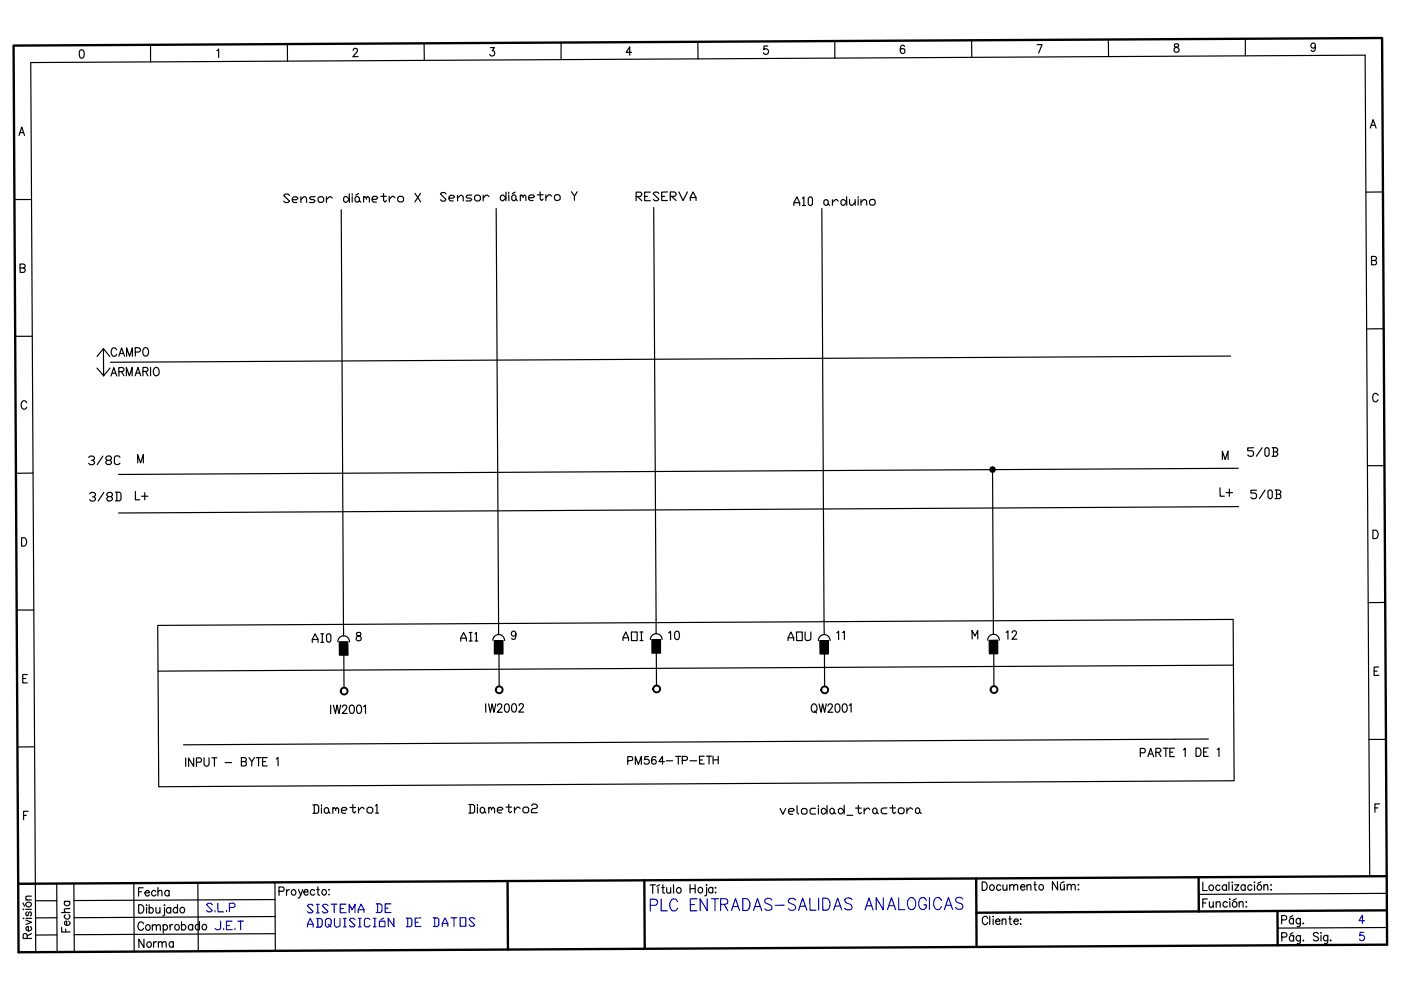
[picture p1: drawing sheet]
<svg xmlns="http://www.w3.org/2000/svg" width="297mm" height="210mm" viewBox="0 0 297 210" stroke-linecap="round" stroke-linejoin="round" font-family="sans-serif">
<!-- layer: Caddy_1 -->
<g fill="none" stroke="#00f" stroke-width=".25">
<path d="M137.9 192h1a.66 .66 0 0 0 .5-.7 .66 .66 0 0 0-.5-.7h-1v2.6M140.2 190.6v2.5h1.3M143.6 191.2a.83 .83 0 0 0-1-.6 .83 .83 0 0 0-.6 1 1.15 1.15 0 0 0 1.1 1.5l.6-.6M146.3 191.8h.9M147.8 190.6h-1.5l.1 2.5h1.4M149.9 190.6v2.5l-1.5-2.5 .1 2.5M150.8 190.6h1.6M151.6 190.6v2.5M152.8 191.7l1.3-.1a.61 .61 0 0 0 0-.9l-1.3-.1v2.5M153.5 191.7l.8 1.4M155.1 193.1l.9-2.6 .8 2.6M155.4 192.2h1.1"/>
<path d="M157.5 190.5a1.37 1.37 0 0 1 1.5 .8 1.37 1.37 0 0 1-.4 1.6l-1.1 .2zM159.8 193.1l.8-2.6 .9 2.6M160.1 192.2h1.1M163.7 190.9a.82 .82 0 0 0-.9-.5 .82 .82 0 0 0-.7 .7l.2 .4 .9 .3a.62 .62 0 0 1 .2 1.1 1.01 1.01 0 0 1-1.3-.2M166.3 191.9l-2 .1M168.7 190.8a.84 .84 0 0 0-.9-.4 .84 .84 0 0 0-.7 .7l.2 .3 .9 .4a.64 .64 0 0 1 .5 .6 .64 .64 0 0 1-.6 .6l-.7-.1-.2-.3M170.7 192.1l-1 .1M171.1 193l-.9-2.6-.9 2.6M171.7 190.4v2.6h1.3M173.6 190.4v2.6M174.4 190.4a1.37 1.37 0 0 1 1.5 .8 1.37 1.37 0 0 1-.3 1.6l-1.1 .2zM178.1 192.1h-1"/>
<path d="M178.5 192.9l-.9-2.5-.9 2.6M180.6 190.8a.82 .82 0 0 0-.8-.4 .82 .82 0 0 0-.7 .6l.2 .4 .9 .3a.63 .63 0 0 1 .4 .7 .63 .63 0 0 1-.5 .5h-.4l-.6-.3M183.4 192.9l.8-2.5 .9 2.5M183.7 192.1h1.1M187.3 190.3v2.6l-1.5-2.6v2.6M188.2 192.9l.8-2.6 .9 2.6M188.5 192h1.1M190.5 190.3v2.6h1.4M192.6 190.7l.4-.4a1.24 1.24 0 0 1 1.1 1.9 .85 .85 0 0 1-1.1 .6 .85 .85 0 0 1-.6-.9zM196.4 190.9a.81 .81 0 0 0-1.2-.5 1.56 1.56 0 0 0 .3 2.4 .82 .82 0 0 0 .9-.9h-.5M197.1 190.3v2.5M199.6 190.9a.85 .85 0 0 0-1-.6 .85 .85 0 0 0-.6 1l.2 1.2 .4 .3a.84 .84 0 0 0 1-.6"/>
<path d="M200.6 192h1M202 192.8l-.9-2.5-.9 2.5M204.1 190.6a.82 .82 0 0 0-.8-.4 .82 .82 0 0 0-.7 .7l.2 .3 .9 .4a.64 .64 0 0 1 .4 .6 .64 .64 0 0 1-.5 .6h-.4l-.6-.4M289.1 197.7h-.7l-.1 .7a.58 .58 0 0 1 .9 0 .58 .58 0 0 1-.1 .9 .58 .58 0 0 1-.9-.2M289.3 195.2h-1.2l.8-1.2v1.8"/>
</g>
<g fill="none" stroke="#000" stroke-width=".25">
<path d="M17 10.6h.4a1.07 1.07 0 0 1 0 1.7h-.2a1.28 1.28 0 0 1-.2-1.7zM31.9 9.5v3.6M46 10.7l.4-.3v1.8M60.9 9.3l.1 3.7M74.9 10.7l.3-.4h.4l.2 .3-.1 .3-.9 1.1h1.1M89.9 9.2l.1 3.6M104 10.1h.8l-.4 .7a.55 .55 0 0 1 .4 .8 .55 .55 0 0 1-1-.1M119 9v3.6M133.9 11.1h-1.1l.7-1.2v1.8M148 8.9v3.6M162.8 9.8h-.8l-.1 .7a.58 .58 0 0 1 .9 0 .58 .58 0 0 1-.1 .8 .58 .58 0 0 1-.8-.1M177 8.7v3.6"/>
<path d="M191.8 9.8l-.5-.2a1 1 0 0 0 .1 1.8 .52 .52 0 0 0 .5-.6 .52 .52 0 0 0-.5-.5 .52 .52 0 0 0-.5 .5M206 8.5v3.7M219.9 9.5h1l-.7 1.7M235 8.4v3.6M249 9.4v.5l.2 .1a.57 .57 0 0 1 .8 .5 .57 .57 0 0 1-.7 .6 .52 .52 0 0 1-.4-.6 .52 .52 0 0 1 .4-.5l.5-.1 .1-.4a.57 .57 0 0 0-.9-.1zM264 8.2v3.6M278.9 9.7a.51 .51 0 0 1-.7 .4 .51 .51 0 0 1-.3-.7 .51 .51 0 0 1 .8-.2l.2 .5a.8 .8 0 0 1-.6 1.2l-.3-.3M4 28.7l.6-1.8 .6 1.8M4.2 28.1h.8M290.5 27.1l.6-1.7 .7 1.7M290.7 26.6h.8M3.1 42.3h3.6"/>
<path d="M4.2 56h.8l.2 .1 .1 .4-.3 .3a.47 .47 0 0 1 .4 .5 .47 .47 0 0 1-.4 .5h-.7zM4.2 56.8h.8M290.8 54.4h.7l.3 .1v.4l-.3 .3a.47 .47 0 0 1 .4 .5 .47 .47 0 0 1-.4 .4h-.7zM291.5 55.2l-.7 .1M293.2 40.7h-3.6M3.2 71.3h3.7M23.5 79.7l.6-1.8 .7 1.8M23.8 79.1h.7M24.7 74.2a.57 .57 0 0 0-.8-.4 1.1 1.1 0 0 0 .1 1.7 .54 .54 0 0 0 .7-.4M25.2 75.5l.6-1.7 .6 1.7M25.2 78.8h.7l.3-.2v-.5l-.3-.2h-.7v1.8M25.4 74.9h.8"/>
<path d="M25.7 78.8l.6 .9M26.8 79.7v-1.8l.6 1.8 .6-1.8v1.8M26.8 75.5v-1.7l.7 1.7 .6-1.7v1.7M28.7 74.6h.7a.45 .45 0 0 0 .4-.3 .45 .45 0 0 0-.2-.5l-.9-.1v1.8M28.7 79.7l.6-1.8 .5 1.8M28.9 79.1h.7M30.3 78.8l.9-.1 .2-.3-.2-.4-.9-.1v1.8M30.6 73.8a.8 .8 0 0 1 .9 .3 .8 .8 0 0 1-.1 1 .59 .59 0 0 1-.7 .4 .59 .59 0 0 1-.4-.7v-.4zM30.9 78.8l.5 .9M31.9 77.9v1.8M32.8 78a.83 .83 0 0 1 1 .4 .83 .83 0 0 1-.2 1 .68 .68 0 0 1-.9 .1 .68 .68 0 0 1-.2-.9zM293.4 69.7h-3.6"/>
<path d="M5.6 85.4a.59 .59 0 0 0-.7-.4 .59 .59 0 0 0-.4 .7v.4a.61 .61 0 0 0 .5 .7 .61 .61 0 0 0 .7-.5M29.2 98.1v-1.7l.6 1.7 .6-1.7v1.7M259.2 97.4v-1.8l.6 1.8 .5-1.8 .1 1.8M289.9 98.7h3.6M292.2 83.8a.57 .57 0 0 0-.9-.3 1.14 1.14 0 0 0 .2 1.7h.3l.4-.4M4.6 114a.91 .91 0 0 1 1.1 .9 .91 .91 0 0 1-1.1 .9zM7 100.3h-3.6M28.7 104.2v1.8h.9M30 105.2h1.4M30.7 104.5v1.5M258.7 103.4v1.8h.9M260 104.5h1.3"/>
<path d="M260.6 103.7v1.5M291.1 112.4a.91 .91 0 0 1 1.1 .9 .91 .91 0 0 1-1.1 .9zM3.6 129.3h3.6M75.6 134.2v.5l.2 .1a.63 .63 0 0 1 .7 .2 .63 .63 0 0 1 0 .7 .54 .54 0 0 1-.9-.1 .54 .54 0 0 1 .4-.8l.5-.1v-.4a.57 .57 0 0 0-.9-.1zM109.4 134.4a.49 .49 0 0 1-.3 .5 .49 .49 0 0 1-.6-.2v-.6l.3-.3a.99 .99 0 0 1 .6 .8 .99 .99 0 0 1-.5 1l-.4-.1v-.2M141.8 134.2l.4-.4v1.8M143.3 133.9l.3-.1a1.13 1.13 0 0 1 0 1.8h-.1a1.17 1.17 0 0 1-.2-1.7zM177.4 134.2l.4-.4v1.8M178.6 134.1l.4-.3v1.8M213.3 134.1l.4-.4v1.8M214.6 134.2l.3-.5h.3l.3 .4-.2 .6-.8 .8h1.1M293.7 127.7l-3.6 .1"/>
<path d="M4.8 143.9h.7M5.8 143h-1v1.8h1M7.3 158.3l-3.6 .1M70.1 149.5v1.8M72.2 149.5l-.3 1.8-.4-1.8-.4 1.8-.4-1.8M72.6 149.9l.3-.4h.3l.3 .3-.2 .6-.7 .9h1M74.3 149.6l.4-.1a1.07 1.07 0 0 1 0 1.8h-.2a1.28 1.28 0 0 1-.2-1.7zM75.8 149.6l.4-.1a1.07 1.07 0 0 1 0 1.8h-.2a1.28 1.28 0 0 1-.2-1.7zM77.1 149.8l.4-.3v1.8M103 149.2v1.8M103.6 149.2l.4 1.8 .4-1.8 .3 1.8 .4-1.8M105.5 149.7l.3-.5 .5 .1 .1 .3-.2 .6-.8 .8h1.1"/>
<path d="M107.1 149.3a.5 .5 0 0 1 .8 .2l.1 .5a.78 .78 0 0 1-.6 1 1.23 1.23 0 0 1-.3-1.7zM108.7 149.3l.4-.1a1.13 1.13 0 0 1 0 1.8h-.2a1.17 1.17 0 0 1-.2-1.7zM110.1 149.6v-.2l.3-.2 .4 .1 .2 .2-.3 .6-.7 .9h1M172.1 149.5a.69 .69 0 0 1 .9-.1 .69 .69 0 0 1 .2 .9 .62 .62 0 0 1-.6 .7 .62 .62 0 0 1-.6-.7zM172.7 150.7l.4 .5M173.7 149.2l.4 1.8 .3-1.8 .4 1.8 .4-1.8M175.6 149.7l.3-.5h.3l.3 .4-.2 .6-.8 .8h1.1M177.2 149.3l.4-.1a1.07 1.07 0 0 1 0 1.8h-.1a1.28 1.28 0 0 1-.3-1.7zM178.8 149.3a.51 .51 0 0 1 .7 .2 .93 .93 0 0 1-.5 1.5 1.28 1.28 0 0 1-.2-1.7zM180 149.5l.4-.3 .1 1.8M241.8 159.6h.6a.47 .47 0 0 0 .4-.5 .47 .47 0 0 0-.4-.4h-.6v1.8M243.6 159.9h.7"/>
<path d="M245.1 159.5h.6l.3-.1v-.6l-.3-.2-.6 .1v1.8M245.6 159.5l.5 .9M246.6 158.6h1.1M247.2 158.6v1.8M248 159.5h.6M249 158.6h-1v1.8h1M250.9 159l.4-.4v1.8M253.6 158.6a.91 .91 0 0 1 1.1 .9 .91 .91 0 0 1-1.1 .9zM255.2 159.4h.6M256.2 158.6h-1v1.8h1M258.1 158.9l.3-.3v1.8M290.2 156.8h3.7"/>
<path d="M291.3 142.3h.7M292.3 141.4h-1v1.8h1.1M5.6 172.9h-.6M6 172h-1v1.8M39.4 160.7v1.8M41.1 160.7v1.8l-1.1-1.8v1.8M41.7 161.6h.6a.47 .47 0 0 0 .4-.3 .47 .47 0 0 0-.1-.5l-.9-.1v1.8M43.3 160.7v1.3a.53 .53 0 0 0 .5 .5 .53 .53 0 0 0 .5-.6v-1.2M44.9 160.7h1.1M45.5 160.7v1.7M47.8 161.7h1.3M51.2 160.6h.7l.3 .2v.3l-.3 .4a.47 .47 0 0 1 .4 .4 .47 .47 0 0 1-.4 .5h-.7z"/>
<path d="M51.2 161.5h.7M52.8 160.6l.6 .9v.9M54 160.6l-.6 .9M54.3 160.6h1.1M54.8 160.6v1.8M55.7 161.5h.6M56.6 160.6h-.9v1.8h.9M58.5 160.9l.4-.3 .1 1.8M243.4 160.5l.6-1.8 .6 1.8M291.5 171.3h.6M292.5 170.4h-1v1.8M4.9 192.8h.1z"/>
<path d="M4.9 191.4l.3 .7M4.9 194.7h.2zM5.5 192.8h1.1M5.5 190.8h1.1M5.5 195.1l1.2 .5-1.2 .4M5.5 194.7h1.2M5.5 191.5a.59 .59 0 0 1 .9-.2 .59 .59 0 0 1 0 .9 .59 .59 0 0 1-.9-.2zM5.8 199l-.1-1-.3-.1-.4 .1-.1 1h1.8M5.8 193.4h-.2a.5 .5 0 0 0 .2 .8l.1-.1 .2-.5 .3-.2a.47 .47 0 0 1 .3 .4 .47 .47 0 0 1-.3 .4M6.4 196.4a.53 .53 0 0 1 .1 .8 .53 .53 0 0 1-.7 .1 .53 .53 0 0 1-.1-.8l.3-.1v1M6.6 190h-1.1v.4l.3 .4M6.7 197.9l-.9 .5"/>
<path d="M7.5 187.3l-3.6 .1M7.5 187.3l.1 14.6M7.5 191h4.6M12 187.3l.1 14.6M12.1 194.6h-4.6M12.1 198.2l-4.5 .1M13 193.5h1.8M13.1 196.6v1h1.8M13.6 191.1h1.2M13.9 193.9a.53 .53 0 0 0-.1 .8 .53 .53 0 0 0 .8 0 .53 .53 0 0 0 0-.8M13.9 191.1a.53 .53 0 0 0-.1 .8 .53 .53 0 0 0 .8 0 .53 .53 0 0 0 0-.8M13.9 197v.6"/>
<path d="M14.6 195.3a.55 .55 0 0 1 0 .9 .55 .55 0 0 1-.8-.2l-.1-.4 .1-.2 .3-.1v.9M14.8 192.6l-1.1 .1-.1 .4 .4 .4M15.7 187.3v14.5M28.4 187.3v14.4M29.4 191.8a.93 .93 0 0 1 1.1 .7 .93 .93 0 0 1-.6 1.1h-.5zM29.4 189.1h.6M30.4 188.2h-1v1.8M30.4 195.9a.61 .61 0 0 0-.7-.4 .61 .61 0 0 0-.4 .6v.5a.61 .61 0 0 0 .4 .6 .61 .61 0 0 0 .7-.4M30.5 199.1v1.8l-1.1-1.8 .1 1.8M30.7 189.3h1a.51 .51 0 0 0-.8-.4 .51 .51 0 0 0-.1 .8 .45 .45 0 0 0 .4 .3 .45 .45 0 0 0 .5-.3M30.9 196.3a.51 .51 0 0 1 .8 0 .51 .51 0 0 1 0 .7 .51 .51 0 0 1-.8 0zM31 191.9h.2z"/>
<path d="M31.1 192.4v1.2M31.2 200a.54 .54 0 0 1 .9-.1 .54 .54 0 0 1-.2 .9l-.4 .1-.1-.1a.58 .58 0 0 1-.2-.8zM31.6 192.7a.56 .56 0 0 1 1 .2 .56 .56 0 0 1-.7 .7l-.3-.2M31.6 191.8v1.8M32.3 196.4l.4-.3h.4v1.1M32.3 196.1v1.1M32.6 199.7v1.1M33 189a.55 .55 0 0 0-.8 0 .55 .55 0 0 0 .1 .9 .47 .47 0 0 0 .8-.2M33.1 192.4v1.1l.4 .1 .4-.3M33.1 196.4l.4-.3h.4l.1 1.1M33.2 199.7h-.3l-.3 .5M33.5 189.1l.4-.3 .3 .1 .1 1.1"/>
<path d="M33.5 188.2v1.8M33.6 200l.4-.3h.3l.1 1.1M33.6 199.7v1.1M33.9 192.4v1.2M34.4 200l.4-.3h.3l.2 1.1M34.6 196.3a.56 .56 0 0 1 .9 .2 .56 .56 0 0 1-.6 .7l-.3-.3M34.6 196v1.8M34.8 191.9h.2zM34.9 192.4v1.5l-.1 .2-.3 .1M35.9 189a.53 .53 0 0 0-.8 0 .53 .53 0 0 0 0 .8 .53 .53 0 0 0 .8-.1M35.9 188.8v1.2M36 196l.1 1.2"/>
<path d="M36.2 192.7a.52 .52 0 0 0-.8-.1 .52 .52 0 0 0 0 .8 .52 .52 0 0 0 .8-.1M36.2 192.4v1.2M36.7 196a.5 .5 0 0 0-.6 .5M36.7 199.9a.56 .56 0 0 0-.9 .2 .56 .56 0 0 0 .6 .7l.3-.2M36.7 199.7v1.1M37.3 196.1a.55 .55 0 0 1 .7 .5 .55 .55 0 0 1-.7 .5 .66 .66 0 0 1 0-1zM37.6 192.6a.53 .53 0 0 0-.7 0 .53 .53 0 0 0 0 .8 .53 .53 0 0 0 .7-.1M37.6 191.8v1.8M38.2 192.6a.53 .53 0 0 1 .8 0 .53 .53 0 0 1 0 .8 .53 .53 0 0 1-.8-.1zM38.5 196.3a.53 .53 0 0 1 .8-.1 .53 .53 0 0 1 0 .8 .53 .53 0 0 1-.8-.1M38.5 195.4v1.8M40.9 196.3a.53 .53 0 0 0-.8-.1 .53 .53 0 0 0-.1 .7 .53 .53 0 0 0 .7 .2l.2-.2"/>
<path d="M40.9 196v1.2M42 187.2v14.5M42.3 196.3a.54 .54 0 0 0-.9-.1 .54 .54 0 0 0 .2 .9 .44 .44 0 0 0 .7-.2M42.3 195.4v1.8M42.9 196.2a.51 .51 0 0 1 .8 0 .51 .51 0 0 1 0 .7 .51 .51 0 0 1-.8 0zM58.3 190.7l-42.6 .2M58.3 187.1l.1 14.5M58.3 198l-42.6 .2M58.3 194.3l-42.6 .3M59.1 189h.8a.47 .47 0 0 0 .4-.5 .47 .47 0 0 0-.5-.4h-.7l.1 1.7M60.7 188.7v1.1M61.4 188.7h-.4l-.3 .4"/>
<path d="M62 188.7a.52 .52 0 0 1 .7 .2 .52 .52 0 0 1-.1 .7 .52 .52 0 0 1-.8-.1v-.4zM63.3 188.6l.5 1.2M64.2 188.6l-.7 1.8h-.3M64.4 189.1h.9l-.1-.3a.51 .51 0 0 0-.7 .1 .51 .51 0 0 0 .1 .7 .51 .51 0 0 0 .7-.1M66.7 188.9a.53 .53 0 0 0-.8-.1 .53 .53 0 0 0 0 .8 .53 .53 0 0 0 .8-.1M67.1 188.6h.6M67.4 188v1.5l.1 .2 .3 .1M68.5 188.7a.54 .54 0 0 1 .7 .5 .54 .54 0 0 1-.7 .5l-.3-.4zM69.7 189.7h.1zM69.8 188.6v.1zM138.4 187.6v1.8M138.9 187.6h-1.1"/>
<path d="M139.5 188.2v1.2M139.8 187.6l-.6 .3M140.3 188.2h.5M140.5 187.6l.1 1.7 .3 .1M141.4 188.2v1.1l.4 .1 .4-.4M142.2 188.2v1.2M142.8 187.6v1.8M143.6 188.3a.55 .55 0 0 1 .8 .4 .55 .55 0 0 1-.7 .6 .66 .66 0 0 1-.1-1zM146.3 187.6v1.7M147.4 188.4h-1.1M147.4 187.6v1.7M148.2 188.2a.55 .55 0 0 1 .8 .5 .55 .55 0 0 1-.8 .5l-.2-.4z"/>
<path d="M149.7 187.6h.2zM149.8 188.1v1.5l-.1 .2-.3 .1M151.1 188.4a.53 .53 0 0 0-.7-.1 .53 .53 0 0 0 0 .8 .53 .53 0 0 0 .7 0M151.1 188.1v1.2M151.6 189.2h.2zM151.6 188.2h.2zM208.2 187a.91 .91 0 0 1 1.1 .9 .91 .91 0 0 1-1.1 .9zM209.4 194.7a.57 .57 0 0 0-.8-.3 1.15 1.15 0 0 0 .1 1.7l.3-.1 .4-.4M209.8 194.2v1.8M209.9 187.8a.53 .53 0 0 1 .8 0 .53 .53 0 0 1 0 .8 .53 .53 0 0 1-.8-.1zM210.6 194.2v.2zM210.6 194.8v1.2"/>
<path d="M211.1 195.3h.9a.47 .47 0 0 0-.5-.5 .47 .47 0 0 0-.4 .5v.2a.49 .49 0 0 0 .3 .5 .49 .49 0 0 0 .6-.2M212.2 187.8a.56 .56 0 0 0-1 .3 .56 .56 0 0 0 .7 .7l.3-.3M212.5 195.2l.4-.4 .3 .1 .1 1.1M212.5 194.8v1.2M212.6 187.6l.1 1.1 .4 .1 .4-.4M213.5 187.6v1.2M213.9 194.8h.5M214.1 187.9l.4-.3h.2l.2 .3v.8M214.1 187.6v1.1M214.1 194.2v1.5l.1 .2 .3 .1M214.9 187.9l.4-.3h.4l.1 1.1M215 195.3h.9v-.2a.52 .52 0 0 0-.8-.1 .52 .52 0 0 0 0 .8 .52 .52 0 0 0 .8-.1"/>
<path d="M216.3 195.9h.2l-.1 .1zM216.3 194.9h.2zM216.4 188.1h.9a.47 .47 0 0 0-.5-.6 .47 .47 0 0 0-.4 .6v.1a.49 .49 0 0 0 .3 .5 .49 .49 0 0 0 .6-.2M217.7 187.6l.1 1.1M217.8 187.9l.3-.3h.4l.1 1.1M219.2 187.6h.5M219.4 187v1.4l.1 .3h.3M220.5 187.6a.57 .57 0 0 1 .7 .5 .57 .57 0 0 1-.6 .6l-.1-.1a.61 .61 0 0 1 0-1zM224.2 186.9v1.8l-1.1-1.8v1.8M224.8 187.5l.1 1.1 .4 .1 .4-.3M225.6 186.9l-.7 .4M225.6 187.5l.1 1.2"/>
<path d="M226.3 187.8l.4-.3 .3 .1 .1 1.1M226.3 187.5v1.2M227.1 187.8l.4-.3 .4 .1 .1 1.1M228.6 188.6h.1l-.1 .1zM228.6 187.6h.1zM255 187v1.8h.9M255 191.4h.7M256 190.6h-1v1.8M256.4 187.9a.54 .54 0 0 1 .7-.1 .54 .54 0 0 1 .1 .7 .54 .54 0 0 1-.7 .2l-.2-.6zM256.4 191.2l.1 1.1 .3 .1 .4-.4M257.2 191.2l.1 1.2M257.9 191.5l.3-.3 .4 .1 .1 1"/>
<path d="M257.9 191.2v1.2M258.7 187.9a.52 .52 0 0 0-.8-.1 .52 .52 0 0 0-.1 .7 .52 .52 0 0 0 .7 .2l.2-.2M260.1 187.8a.53 .53 0 0 0-.8 0 .53 .53 0 0 0 0 .8 .53 .53 0 0 0 .8-.1M260.1 187.6v1.2M260.2 191.4a.53 .53 0 0 0-.7 0 .53 .53 0 0 0 0 .7 .53 .53 0 0 0 .7 0M260.6 187v1.8M260.7 190.6v.1zM260.7 191.1l.1 1.2M261.2 187v.2zM261.3 187.6v1.2M261.5 191.2a.55 .55 0 0 1 .8 .5 .55 .55 0 0 1-.8 .5l-.2-.4zM261.8 187.6h.8l-.8 1.2h.8"/>
<path d="M262.1 190.6l-.7 .3M262.7 191.5l.4-.4 .4 .1 .1 1.1M262.7 191.1v1.2M264 187.8a.56 .56 0 0 0-.9 .3 .56 .56 0 0 0 .6 .7l.3-.3M264 187.6v1.2M264.2 191.2h.1zM264.2 192.2v.1zM265.4 187.8a.52 .52 0 0 0-.7 0 .52 .52 0 0 0-.1 .7 .52 .52 0 0 0 .7 .2l.1-.2M265.9 187.1h.2zM266 187.6v1.2M266.7 187.7a.52 .52 0 0 1 .7 .1 .52 .52 0 0 1-.1 .7 .52 .52 0 0 1-.7 0l-.1-.4zM267.3 187l-.6 .3"/>
<path d="M268 187.9l.4-.3h.3l.1 1.1M268 187.6v1.1M269.4 188.7h.2zM269.4 187.6h.1zM271.7 195h.7a.47 .47 0 0 0 .4-.4 .47 .47 0 0 0-.4-.5h-.7v1.8M271.7 198.7h.8a.47 .47 0 0 0 .4-.5 .47 .47 0 0 0-.5-.4h-.7l.1 1.7M274.1 194.1l-.6 .4M274.1 197.8l-.6 .3M274.2 195a.56 .56 0 0 0-.9 .2 .56 .56 0 0 0 .6 .7l.3-.3M274.2 194.7v1.2M274.3 198.6a.53 .53 0 0 0-.8 0 .53 .53 0 0 0 0 .7 .53 .53 0 0 0 .8 0M274.3 198.3v1.2"/>
<path d="M275.7 194.7l-.1 1.6-.2 .2-.4-.1M275.7 195a.53 .53 0 0 0-.8-.1 .53 .53 0 0 0 0 .8 .53 .53 0 0 0 .8-.1M275.7 198.6a.52 .52 0 0 0-.7-.1 .52 .52 0 0 0 0 .8 .52 .52 0 0 0 .7-.1M275.7 198.3l-.1 1.7-.2 .1-.4-.1M276.2 195.8h.2zM276.3 199.4l.1 .1zM279.5 198a.58 .58 0 0 0-.6-.3 .58 .58 0 0 0-.4 .4l.1 .3 .8 .4 .1 .4a.65 .65 0 0 1-1 0M280.1 197.7v.2zM280.1 198.3v1.2M281.5 198.6a.53 .53 0 0 0-.8-.1 .53 .53 0 0 0 0 .8 .53 .53 0 0 0 .8-.1M281.5 198.3l-.1 1.6-.2 .2-.4-.1M282 199.4h.2z"/>
<path d="M290.4 185.8l-1-174.1-282.9 1.6 1 174M294 189.4l-39.8 .2M294.1 196.7l-23.2 .1"/>
</g>
<path d="M2.9 9.7l290.1-1.6 1.1 192.2-290.2 1.6zM107.6 186.8l.1 14.5M136.6 186.7l.1 14.4M207 186.2l.1 14.6M254.1 186l.1 7.3M270.8 193.1l.1 7.3M294 185.8l-290.1 1.6M294 193l-87 .5" fill="none" stroke="#000" stroke-width=".5"/>
<!-- layer: 0 -->
<g fill="none" stroke="#00f" stroke-width=".25">
<path d="M45 191.8l-.3-.3h-.6l-.3 .3 1.2 1.3-.3 .3h-.6l-.3-.3M45.6 193.1v.3M46.2 191.5v1.9h1.2M46.8 195.3v1.5l-.3 .3h-.6l-.3-.3M47.4 196.8v.3M48 193v.3M48 196.2h.6M48.6 192.4h.9l.3-.3v-.3l-.3-.3h-.9v1.8M49.2 195.3h-1.2v1.8h1.2M49.8 196.8v.3M50.4 195.3h1.2M51 195.3v1.8"/>
<path d="M65.2 196.6v-.6l.6-1.3 .6 1.3v.6M65.2 196h1.2M66.4 192l-.3-.3h-.7l-.2 .3 1.2 1.3-.3 .3h-.6l-.3-.3M67.1 193.6h.6M67.1 191.7h.6M67.1 194.7h.9l.3 .3v1.3l-.3 .3h-.9M67.4 191.7v1.9M67.4 194.7v1.9M69 195l.3-.3h.6l.3 .3v.9l-.6 .7h-.3l-.3-.3zM69.6 192l-.3-.3h-.7l-.3 .3 1.3 1.2-.3 .3-.6 .1-.4-.4M69.6 196l.6 .6M70.2 191.7h1.3"/>
<path d="M70.8 191.7l.1 1.8M70.9 194.7v1.5l.3 .4 .6-.1 .3-.3v-1.5M72.1 192.6h.7M72.8 196.5h.6M73.1 194.7v1.8M73.4 191.7h-1.3v1.8h1.3M73.4 194.7h-.6M74 193.5v-1.8l.7 1.2 .6-1.2v1.8M75.3 195l-.3-.3h-.6l-.3 .3 1.2 1.2-.3 .3h-.6l-.3-.3M75.9 192.9h1.3M76 196.5h.6M76 194.7h.6"/>
<path d="M76.3 194.7v1.8M77.2 193.5v-.6l-.7-1.2-.6 1.2v.6M78.4 195l-.3-.3h-.5l-.3 .3v1.2l.3 .3h.5l.3-.3M79.2 194.7h.6M79.5 194.7v1.8M79.8 191.7h.9l.3 .3v1.2l-.3 .3h-.9M79.8 196.5h-.6M80.1 191.7v1.8M80.4 195.3h1.2v1.2h-1.2zM81.3 194.7l-.6 .3M81.7 192.5h.6M82.9 191.7h-1.2v1.8h1.2"/>
<path d="M83.5 194.7v1.8l-1.2-1.8v1.8M86.1 194.7h.9l.3 .3v1.1l-.3 .4h-.9M86.4 194.7v1.8M88.1 195.6h.5M89.2 194.6l-1.2 .1 .1 1.7h1.1M91.8 194.6h1l.2 .3v1.2l-.2 .3h-.9M92.2 194.6v1.8M93.8 195.8h1.2M95 196.4v-.6l-.6-1.2-.6 1.2v.6M96.3 194.6v1.8M96.9 194.6h-1.3M97.5 194.6h1.3v1.8h-1.2z"/>
<path d="M100.7 194.9l-.3-.3h-.7l-.3 .3 1.3 1.2-.3 .3h-.6l-.4-.3"/>
</g>
<!-- layer: Caddy_1 -->
<g fill="none" stroke="#000" stroke-width=".4">
<path d="M105.1 146.3a.73 .73 0 0 1 1-.7 .73 .73 0 0 1 .3 1.2 .73 .73 0 0 1-1.2-.3l-.1-.2M138.5 146.1a.74 .74 0 0 1 1.1-.6 .74 .74 0 0 1 .1 1.2 .74 .74 0 0 1-1.2-.3v-.3M210 146.2a.73 .73 0 0 1 1-.6 .73 .73 0 0 1 .3 1.2 .73 .73 0 0 1-1.2-.3l-.1-.3"/>
<circle cx="73" cy="146.5" r=".73"/>
<circle cx="174.8" cy="146.3" r=".73"/>
</g>
<!-- layer: 0 -->
<g fill="none" stroke="#000" stroke-width=".25">
<path d="M61.4 41.5l-.4-.4-.5 .1-.3 .3 1.2 1.1-.3 .3h-.6l-.3-.3M62 42.3h.9l.3-.2-.3-.4-.6 .1-.3 .3v.5l.3 .3h.6M63.8 42.3l.6-.6h.3l.3 .3v.9M63.8 41.7v1.2M66.8 41.7h-.9l-.3 .3 .3 .3h.6l.3 .3-.3 .3h-.9M67.4 42l.3-.3h.6l.3 .3v.6l-.3 .3h-.6l-.3-.3zM69.2 41.7v1.2M70.4 42l-.3-.3h-.3l-.6 .6M72.3 44.5l.6 90.3M72.9 42l.3-.3h.2l.7 .6-.7 .6h-.2l-.3-.3zM74 41.1l.1 1.8M74.7 41.1v.3"/>
<path d="M74.7 41.7v1.2M76 41l-.6 .4M76.2 42.6l-.3 .3h-.3l-.3-.3v-.6l.3-.3h.3l.3 .3v.6l.3 .3M77.1 42l.3-.3 .3 .3v.3M77.1 41.7v1.2M77.7 42l.3-.4 .3 .4v.9M78.9 42.3h.9l.3-.4-.3-.3h-.6l-.3 .4v.6l.3 .3h.6M80.7 41.6h1.2M81.3 41v1.5l.3 .4 .3-.4M82.5 41.6v1.2M83.7 41.9l-.3-.3h-.3l-.6 .6M84.3 41.9l.3-.3h.7l.3 .3v.6l-.3 .3h-.6l-.4-.3z"/>
<path d="M88 41l1.2 1.8M89.2 41l-1.2 1.8M94.6 41.1l-.3-.3h-.6l-.3 .3 1.2 1.2-.3 .3h-.6l-.3-.3M95.2 42h.9l.3-.3-.3-.3h-.6l-.3 .3v.6l.3 .3h.6M97 42l.6-.6h.3l.3 .3v.9M97 41.4v1.2M100 41.4h-.9l-.3 .3 .3 .3h.6l.3 .3-.3 .3h-.9M100.6 41.7l.3-.3h.6l.4 .3v.6l-.3 .3h-.7l-.3-.3zM102.4 41.4v1.2M103.7 41.7l-.4-.3h-.3l-.6 .6M105.2 44.2l.5 90.3M106.1 41.7l.3-.3 .3-.1 .6 .7-.6 .6h-.3l-.3-.3z"/>
<path d="M107.3 40.7v1.9M107.9 41.3v1.3M107.9 40.7v.3M109.2 40.7l-.6 .3M109.4 42.3l-.3 .3h-.3l-.3-.3v-.7l.3-.3h.3l.3 .3v.7l.3 .3M110.3 41.6l.3-.3 .3 .3v.3M110.3 41.3v1.3M110.9 41.6l.3-.3 .3 .3v.9M112.1 41.9h.9l.3-.3-.3-.3h-.6l-.3 .3v.6l.3 .3h.6M114.5 40.7l.1 1.5 .3 .3 .2-.3M115.1 41.3h-1.2M115.7 41.3v1.2"/>
<path d="M117 41.6l-.4-.3h-.3l-.6 .6M117.6 41.6l.3-.3h.5l.3 .3 .1 .6-.4 .3h-.5l-.3-.3zM121.2 40.7l.6 .9v.9M122.4 40.7l-.6 .9M134.9 41.7h.9l.3-.4v-.3l-.3-.3h-.9v1.9M135.2 41.7l.9 .9M137.3 41.6l-.6 .1M137.9 40.7h-1.2v1.9h1.2M138.6 44l.5 90.4M139.7 41l-.3-.3h-.6l-.3 .3 1.2 1.2-.3 .4h-.6l-.3-.3M140.3 41.6h.6M141.5 40.7h-1.2v1.8h1.2"/>
<path d="M142.1 41.6h.9l.3-.3v-.3l-.3-.3h-.9v1.8M142.4 41.6l.9 .9M143.9 40.7l.9 1.8 1-1.8M146.3 42.5v-.6l.6-1.2 .7 1.2v.6M146.3 41.9h1.3M168.3 43.6v-.6l.7-1.2 .5 1.2v.6M168.3 43h1.2M170.1 42.1l.3-.3v1.8M170.1 43.6h.7M171.4 42.1l.3-.3h.3l.3 .3v1.2l-.3 .3h-.3l-.3-.3zM174.2 44.2l.6 90.3M175.6 43.2l-.3 .3h-.3l-.3-.3v-.6l.3-.3h.3l.3 .3v.6l.3 .3"/>
<path d="M176.5 42.3v1.2M177.7 42.6l-.3-.3h-.3l-.6 .6M178.3 42.6l.3-.3h.3l.6 .6-.6 .6h-.3l-.3-.3zM179.5 41.7v1.8M180.1 42.3v.9l.3 .3h.3l.6-.6M181.3 42.3v1.2M181.9 41.7v.3M181.9 42.3v1.2M182.5 42.9l.6-.6h.3l.3 .3 .1 .9M182.5 42.3v1.2M184.4 42.6l.3-.3h.6l.2 .3v.6l-.2 .3h-.6l-.3-.3zM20.6 78l1.4 1.7"/>
<path d="M21.9 73.9l.1 5.8M21.9 73.9l-1.3 1.7M21.9 73.9l1.4 1.7M23.3 78l-1.3 1.7M260.9 75.5l-237.5 1.3M18.8 97l.3-.3h.6l.3 .3v.3l-.3 .3M19.4 97.6h.3l.3 .3v.3l-.3 .3h-.6l-.3-.3M21.8 96.7l-1.2 1.8M22.7 97.6l-.3 .3v.3l.3 .3h.6l.3-.3v-.3l-.3-.3h-.6l-.3-.3v-.3l.3-.3h.6l.3 .3v.3l-.3 .3M25.4 97l-.3-.3h-.5l-.3 .3v1.2l.3 .3h.5l.3-.3M210.4 99.6l.2 34.9M262.6 99.3l-237.5 1.3"/>
<path d="M265.8 94.9l-1.3 .1v.6h1l.3 .3v.5l-.3 .3h-.6l-.4-.3M267.6 94.9l-1.2 1.8M268.2 95.2l.3-.3h.3l.3 .3v1.2l-.3 .3h-.3l-.3-.3zM269.7 94.9h.9l.3 .3v.3l-.3 .3 .3 .3v.3l-.3 .3h-.9M270 94.9v1.8M270 95.8h.6M19 104.7l.3-.3h.6l.3 .3v.3l-.3 .3M19.6 105.3h.3l.3 .3v.3l-.3 .3h-.6l-.3-.3M22 104.4l-1.2 1.8M22.9 105.3l-.3 .3v.3l.3 .3h.6l.3-.3v-.3l-.3-.3h-.6l-.3-.3v-.3l.3-.3h.6l.3 .3v.3l-.3 .3M24.5 104.4h.9l.3 .3v1.2l-.3 .3h-.9M24.8 104.4v1.8"/>
<path d="M262.6 107.4l-237.5 1.4M266.4 103.9h-1.2v.6h.9l.3 .3v.6l-.3 .3-.6 .1-.3-.4M268.2 103.9l-1.2 1.8M268.8 104.2l.4-.3h.3l.2 .3v1.2l-.2 .3h-.3l-.3-.3zM270.3 103.9h.9l.4 .3v.3l-.3 .3 .3 .3v.3l-.3 .3h-1M270.6 103.9v1.8M270.6 104.8h.7M33.4 132.6l228.1-1.3 .2 34.2-228 1.3zM66.2 136.2v-.6l.6-1.2 .6 1.2v.6M67.4 135.6h-1.2M68 136.2h.6M68 134.4h.6"/>
<path d="M68.3 134.4v1.8M69.2 134.7l.4-.3h.2l.3 .3v1.2l-.3 .3h-.2l-.3-.3zM71.6 136.1a1.23 1.23 0 0 1 1.3-1.3 1.23 1.23 0 0 1 1.2 1.3M71.9 136.1h1.8l.1 2.8h-1.8zM72.9 138.9v6.9M97.7 135.3h1.2M98.9 135.9v-.6l-.6-1.2-.6 1.2v.6M99.5 135.9h.6M99.8 134.1v1.8M100.1 134.1h-.6M100.7 134.4l.3-.3v1.8M100.7 135.9h.6"/>
<path d="M104.5 135.8a1.24 1.24 0 0 1 1.2-1.3 1.24 1.24 0 0 1 1.3 1.3M104.8 135.8h1.8v2.9h-1.8zM105.8 138.7v6.9M132.1 135.8v-.6l.6-1.2 .6 1.2v.6M132.1 135.2h1.2M133.9 134h1.2v1.8h-1.2zM135.7 134h.6M135.7 135.8h.6M136 134v1.8M137.9 135.6a1.25 1.25 0 0 1 1.2-1.2 1.25 1.25 0 0 1 1.3 1.2M138.2 135.6h1.8v2.9h-1.8zM139.1 138.5l.1 6.9"/>
<path d="M167.1 135.8v-.6l.6-1.2 .6 1.2v.6M167.1 135.2h1.2M168.9 134h1.2v1.8h-1.2zM170.7 134v1.5l.3 .3h.6l.3-.3v-1.5M173.5 135.8a1.23 1.23 0 0 1 1.3-1.3 1.23 1.23 0 0 1 1.2 1.3M173.8 135.8h1.8v2.9h-1.7zM174.8 138.7v6.9M206.1 135.5v-1.8l.6 1.1 .6-1.1v1.8M209.7 135.8l1.8-.1v2.9h-1.7zM210.7 138.6v6.9M211.9 135.7a1.24 1.24 0 0 0-1.3-1.2 1.24 1.24 0 0 0-1.2 1.2M256.2 156.7l-217.3 1.2"/>
<path d="M261.5 141l-228 1.3M66.3 170.7l.9-.1 .4 .4v1.1l-.3 .3h-1M66.6 170.7v1.7M68.2 170.6v.3M68.2 171.3v1.1M69.7 172.1l-.3 .3h-.4l-.3-.3v-.6l.3-.2 .3-.1 .4 .3v.6l.3 .3M70.6 171.5l.3-.3 .3 .3v.3M70.6 171.2v1.2M71.2 171.5l.3-.3 .3 .3v.9M72.4 171.8h.9l.3-.3-.3-.3h-.6l-.3 .3v.6l.3 .3h.6M74.2 171.2h1.2M74.8 170.6v1.5l.3 .3 .3-.3"/>
<path d="M76 171.2v1.2M77.2 171.5l-.3-.3h-.3l-.6 .6M78.1 171.2h.6l.3 .3v.6l-.3 .3h-.6l-.3-.3v-.6zM79.6 170.9l.3-.3v1.8M79.6 172.4h.7M99.4 170.6h.9l.3 .3v1.2l-.3 .3h-.9M99.7 170.6v1.8M101.2 170.6v.3M101.2 171.2v1.2M102.7 172.1l-.3 .3h-.3l-.3-.3v-.6l.3-.3h.3l.3 .3v.6l.3 .3M103.6 171.5l.3-.3 .3 .3v.3M103.6 171.2v1.2"/>
<path d="M104.2 171.5l.3-.3 .4 .3v.9M105.5 171.8h.8l.3-.3-.3-.3h-.6l-.2 .3v.6l.2 .3h.6M107.3 171.1h1.2M107.9 170.5v1.6l.3 .3 .3-.3M109.1 171.1v1.3M110.3 171.4l-.3-.3h-.3l-.6 .7M110.9 171.4l.3-.3h.6l.3 .3v.6l-.3 .3-.6 .1-.3-.4zM112.7 170.8l.3-.3h.6l.3 .3v.3l-.3 .3h-.6l-.3 .3v.6h1.2M133.1 161.3l.9-.1 .2-.2-.2-.5-.9-.1v1.7M134.7 162.1v-1.7l.6 1.7 .7-1.7v1.7M137.5 160.4h-.8v.7a.59 .59 0 0 1 .8 0 .59 .59 0 0 1-.1 .9 .59 .59 0 0 1-.8-.3M139.1 160.6l-.1-.1a.51 .51 0 0 0-.8 .2 .94 .94 0 0 0 .4 1.3 .5 .5 0 0 0 .5-.4 .5 .5 0 0 0-.4-.6 .5 .5 0 0 0-.6 .5"/>
<path d="M140.9 161.5h-1.2l.8-1.1v1.6M141.3 161.3h1.3M143.3 160.4h1.1M143.8 160.4v1.6M144.7 161.2l.9-.1 .2-.2-.1-.4-1-.1v1.6M146.3 161.3h1.4M148.3 161.1h.6M149.3 160.3h-1v1.7h1M149.8 160.3h1.1M150.3 160.3v1.7M151.2 160.3v1.7M152.3 161.1h-1.1"/>
<path d="M152.3 160.3v1.6M165.4 171.4l.6 1.2 .6-1.2M167.2 172h.9l.3-.3-.3-.3h-.6l-.3 .3v.7l.3 .2h.6M169 170.8v1.5l.3 .3M169.9 171.7l.3-.3h.6l.3 .3v.6l-.3 .3h-.6l-.3-.3zM172.9 171.4h-.9l-.3 .3v.6l.3 .3h.9M173.5 170.8v.3M173.5 171.4v1.2M174.2 171.7l.3-.3h.3l.5 .6-.5 .6h-.3l-.3-.3zM175.3 170.8v1.8M176.9 172.3l-.3 .3h-.3l-.3-.3-.1-.6 .4-.3h.3l.3 .3v.6l.3 .3M177.8 171.7l.3-.3h.3l.6 .6-.6 .6h-.3l-.3-.3z"/>
<path d="M179 170.7v1.9M179.6 172.9h1.2M181.4 171.3h1.2M182 170.7v1.6l.3 .3 .3-.3M183.2 171.3v1.3M184.4 171.6l-.3-.3h-.3l-.6 .6M185.9 172.2l-.3 .3h-.3l-.3-.3v-.6l.3-.3h.3l.3 .3v.6l.3 .3M188 171.3h-.8l-.4 .3 .1 .6 .3 .3h.8M188.6 171.3h1.3M189.2 170.7l.1 1.5 .3 .3 .3-.3M190.5 171.6l.3-.3h.6l.3 .3v.6l-.3 .3h-.6l-.3-.3zM192.3 171.3v1.2"/>
<path d="M193.5 171.6l-.3-.3h-.3l-.6 .6M195 172.2l-.3 .3h-.3l-.3-.3v-.6l.3-.3h.3l.3 .3v.6l.3 .3"/>
</g>
<path d="M71.9 136.1h1.8l.1 2.8h-1.8zM104.8 135.8h1.8v2.9h-1.8zM138.2 135.6h1.8v2.9h-1.8zM173.8 135.8h1.8v2.9h-1.7zM209.7 135.8l1.8-.1v2.9h-1.7z" fill="#000"/>
<!-- layer: Caddy_1 -->
<path d="M209.9 99l.5-.2 .5 .2 .3 .5-.3 .6-.5 .2-.5-.2-.2-.5z" fill="#000"/>
</svg>
